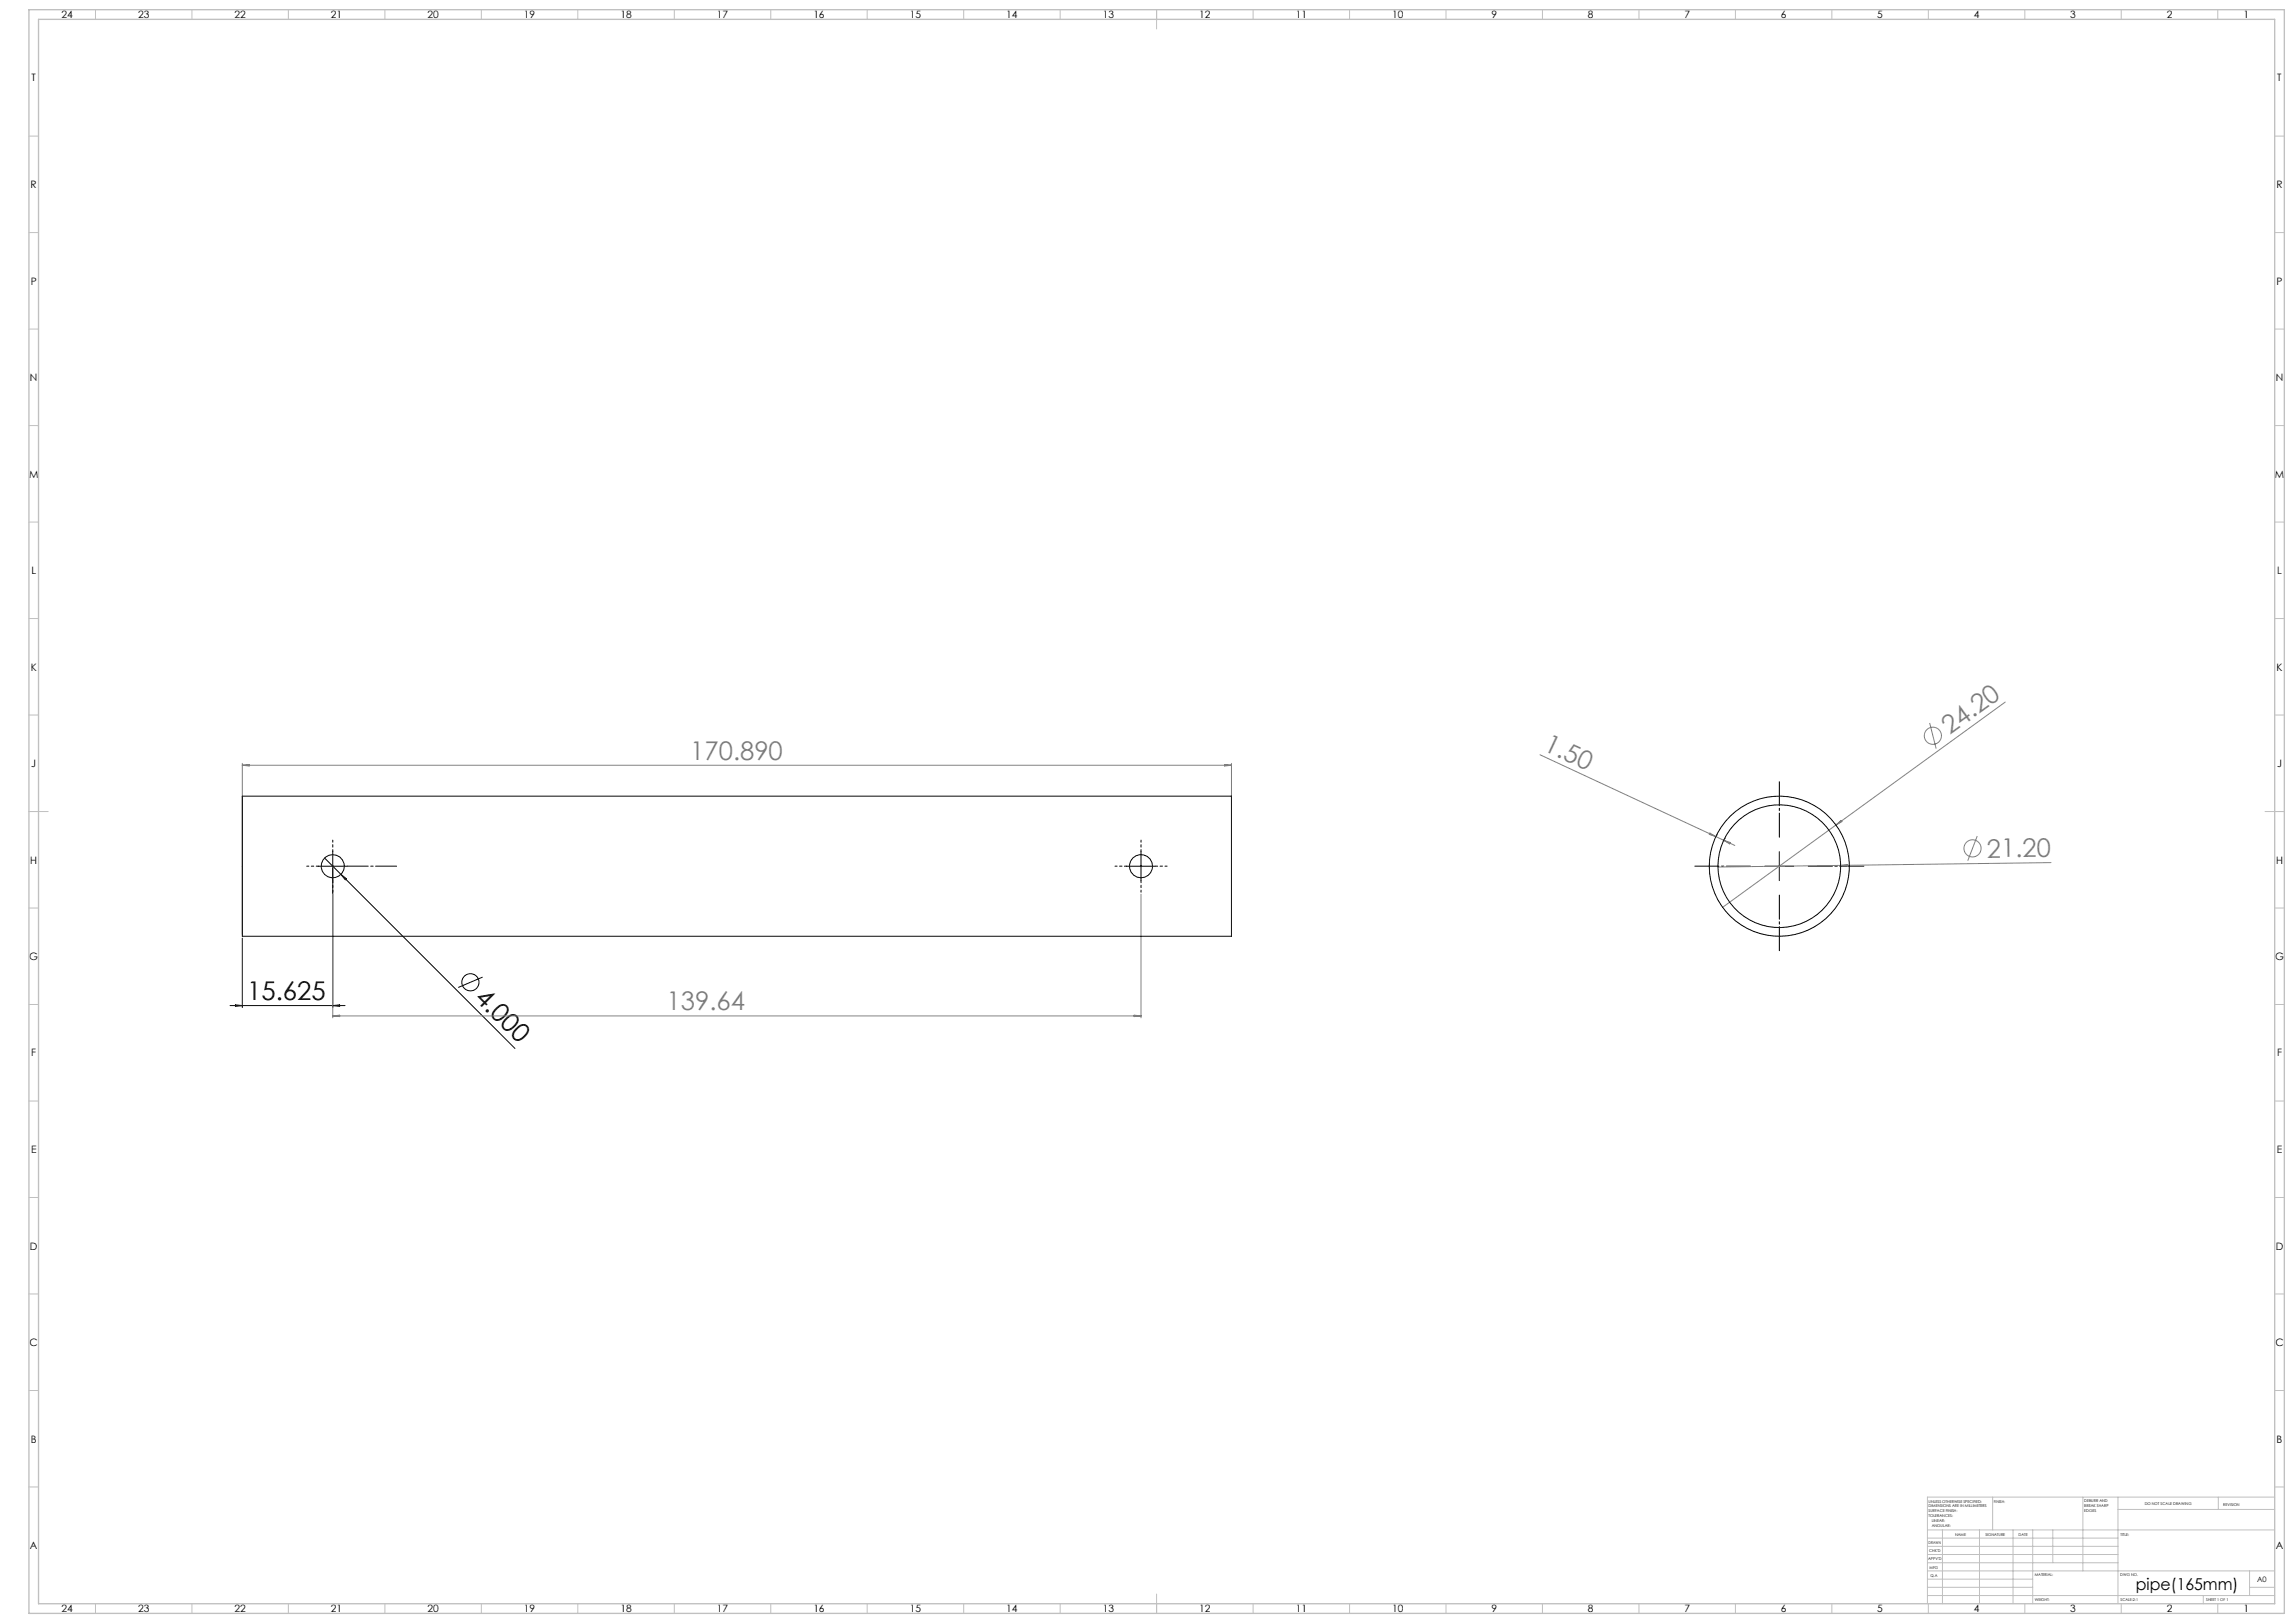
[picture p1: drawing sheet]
<svg xmlns="http://www.w3.org/2000/svg" width="1189mm" height="841mm" viewBox="0 0 1189 841" stroke-linecap="round" stroke-linejoin="round" font-family="sans-serif">
<defs><g id="words">
<g font-size="13.3" fill="#808080">
<text x="1011" y="381" transform="rotate(-36 1011 381)">24.20</text>
<text x="799" y="388" transform="rotate(25 799 388)">1.50</text>
<text x="358" y="394">170.890</text>
<text x="1030" y="444" transform="rotate(-1 1030 444)">21.20</text>
<text x="346" y="524">139.64</text>
</g>
<g font-size="13.3">
<text x="128" y="518">15.625</text>
<text x="246" y="518" transform="rotate(45 246 518)">4.000</text>
</g>
<text font-size="8.5" x="1107" y="824">pipe(165mm)</text>
<g font-size="5.3">
<text x="32" y="9">24</text>
<text x="72" y="9">23</text>
<text x="122" y="9">22</text>
<text x="172" y="9">21</text>
<text x="222" y="9">20</text>
<text x="272" y="9">19</text>
<text x="322" y="9">18</text>
<text x="372" y="9">17</text>
<text x="422" y="9">16</text>
<text x="472" y="9">15</text>
<text x="522" y="9">14</text>
<text x="572" y="9">13</text>
<text x="622" y="9">12</text>
<text x="672" y="9">11</text>
<text x="722" y="9">10</text>
<text x="773" y="9">9</text>
<text x="823" y="9">8</text>
<text x="873" y="9">7</text>
<text x="923" y="9">6</text>
<text x="973" y="9">5</text>
<text x="1023" y="9">4</text>
<text x="1073" y="9">3</text>
<text x="1123" y="9">2</text>
<text x="1163" y="9">1</text>
<text x="16" y="42">T</text>
<text x="1180" y="42">T</text>
<text x="16" y="98">R</text>
<text x="1180" y="98">R</text>
<text x="16" y="148">P</text>
<text x="1180" y="148">P</text>
<text x="16" y="198">N</text>
<text x="1180" y="198">N</text>
<text x="15" y="247">M</text>
<text x="1179" y="247">M</text>
<text x="16" y="297">L</text>
<text x="1180" y="297">L</text>
<text x="16" y="347">K</text>
<text x="1180" y="347">K</text>
<text x="16" y="398">J</text>
<text x="1180" y="398">J</text>
<text x="16" y="448">H</text>
<text x="1180" y="448">H</text>
<text x="15" y="497">G</text>
<text x="1179" y="497">G</text>
<text x="16" y="547">F</text>
<text x="1180" y="547">F</text>
<text x="16" y="597">E</text>
<text x="1180" y="597">E</text>
<text x="16" y="648">D</text>
<text x="1180" y="648">D</text>
<text x="15" y="698">C</text>
<text x="1179" y="698">C</text>
<text x="16" y="748">B</text>
<text x="1180" y="748">B</text>
<text x="16" y="803">A</text>
<text x="1180" y="803">A</text>
<text x="32" y="835">24</text>
<text x="72" y="835">23</text>
<text x="122" y="835">22</text>
<text x="172" y="835">21</text>
<text x="222" y="835">20</text>
<text x="272" y="835">19</text>
<text x="322" y="835">18</text>
<text x="372" y="835">17</text>
<text x="422" y="835">16</text>
<text x="472" y="835">15</text>
<text x="522" y="835">14</text>
<text x="572" y="835">13</text>
<text x="622" y="835">12</text>
<text x="672" y="835">11</text>
<text x="722" y="835">10</text>
<text x="773" y="835">9</text>
<text x="823" y="835">8</text>
<text x="873" y="835">7</text>
<text x="923" y="835">6</text>
<text x="973" y="835">5</text>
<text x="1023" y="835">4</text>
<text x="1073" y="835">3</text>
<text x="1123" y="835">2</text>
<text x="1163" y="835">1</text>
</g>
<text font-size="3.9" x="1170" y="820">A0</text>
<g font-size="2">
<text x="1000" y="779">UNLESS OTHERWISE SPECIFIED:</text>
<text x="1033" y="779">FINISH:</text>
<text x="1080" y="778">DEBURR AND</text>
<text x="1112" y="780">DO NOT SCALE DRAWING</text>
<text x="1000" y="781">DIMENSIONS ARE IN MILLIMETERS</text>
<text x="1000" y="784">SURFACE FINISH:</text>
<text x="1080" y="781">BREAK SHARP</text>
<text x="1080" y="783">EDGES</text>
<text x="1152" y="780">REVISION</text>
<text x="1000" y="786">TOLERANCES:</text>
<text x="1001" y="789">LINEAR:</text>
<text x="1001" y="791">ANGULAR:</text>
<text x="1013" y="796">NAME</text>
<text x="1029" y="796">SIGNATURE</text>
<text x="1046" y="796">DATE</text>
<text x="1099" y="796">TITLE:</text>
<text x="1000" y="800">DRAWN</text>
<text x="999" y="808">APPV'D</text>
<text x="1000" y="804">CHK'D</text>
<text x="1000" y="813">MFG</text>
<text x="1001" y="817">Q.A</text>
<text x="1055" y="817">MATERIAL:</text>
<text x="1099" y="817">DWG NO.</text>
<text x="1055" y="830">WEIGHT:</text>
<text x="1099" y="830">SCALE:2:1</text>
<text x="1143" y="830">SHEET 1 OF 1</text>
</g>
</g></defs>
<g fill="none" stroke="#000" stroke-width=".52">
<path d="M126 413h512v72h-512zM165 449h15M168 445l9 8M172 441v81M177 453l90 90M177 453l2 2v1zM584 449h15M591 441v15M915 449h15M922 441v15M126 486v36M250 506l-12 6"/>
<path d="M119 521h60M122 521h4h-4zM172 521h4z"/>
<circle cx="172" cy="449" r="6"/>
<circle cx="591" cy="449" r="6"/>
<circle cx="922" cy="449" r="32"/>
<circle cx="922" cy="449" r="36"/>
<circle cx="244" cy="509" r="4"/>
</g>
<g fill="none" stroke="#808080" stroke-width=".52">
<path d="M1000 375l4 13M1039 364l-87 64M126 396v88M126 397h512M126 397l3-1v1zM635 396l3 1h-3zM638 396v88M798 391l101 47M886 432l3 2-3-2zM890 433h.1M893 435l4 2h-1zM894 435h.1"/>
<path d="M952 428l-59 42M952 428l2-3 1 1zM1025 433l-5 13M954 448h4v1zM1063 447l-173 2M172 463v64M591 463v64M172 526h419M172 526h4v1zM588 526h3l-3 1z"/>
<circle cx="1002" cy="381" r="4"/>
<circle cx="1022" cy="440" r="4"/>
</g>
<path d="M922 434v-29M907 449h-29M937 449h29M922 464v29" fill="none" stroke="#000" stroke-width=".52" stroke-dasharray="15.2 1.3 1.3 1.3" stroke-dashoffset="2.7"/>
<path d="M165 449h-6M172 441v-6M172 456v6M584 449h-6M591 441v-6M591 456v6M599 449h6" fill="none" stroke="#000" stroke-width=".52" stroke-dasharray="15.2 1.3 1.3 1.3" stroke-dashoffset="14.1"/>
<path d="M180 449h26" fill="none" stroke="#000" stroke-width=".52" stroke-dasharray="15.2 1.3 1.3 1.3" stroke-dashoffset="4.4"/>
<g fill="none" stroke="#c0c0c0" stroke-width=".52">
<path d="M49 5v5M99 5v5M149 5v5M199 5v5M249 5v5M299 5v5M349 5v5M399 5v5M449 5v5M499 5v5M549 5v5M599 5v10"/>
<path d="M649 5v5M699 5v5M749 5v5M799 5v5M849 5v5M899 5v5M949 5v5M999 5v5M1049 5v5M1099 5v5M1149 5v5M15 71h5"/>
<path d="M1179 71h5M15 121h5M1179 121h5M15 171h5M1179 171h5M15 221h5M1179 221h5M15 271h5M1179 271h5M15 321h5M1179 321h5M15 371h5"/>
<path d="M1179 371h5M15 421h10M1174 421h10M15 471h5M1179 471h5M15 521h5M1179 521h5M15 571h5M1179 571h5M15 621h5M1179 621h5M15 671h5"/>
<path d="M1179 671h5M15 721h5M1179 721h5M15 771h5M1033 776v17M1080 776v38M1098 776v55M1150 776v6M1179 771h5M1179 776h-180v55M999 793h180M999 797h99"/>
<path d="M1007 793v38M1026 793v38M1043 793v38M1054 793v38M1064 793v17M1098 782h81M999 810h99M999 806h99M999 801h99M999 818h55M999 814h180M1166 814v13"/>
<path d="M49 831v5M99 831v5M149 831v5M199 831v5M249 831v5M299 831v5M349 831v5M399 831v5M449 831v5M499 831v5M549 831v5M599 826v10"/>
<path d="M649 831v5M699 831v5M749 831v5M799 831v5M849 831v5M899 831v5M949 831v5M999 827h180M999 823h55M999 831v5M1049 831v5M1099 831v5"/>
<path d="M1142 827v4M1149 831v5M1166 823h13"/>
</g>
<path d="M15 5h1169v831h-1169zM20 10h1159v821h-1159z" fill="none" stroke="#c0c0c0" stroke-width=".7"/>
<use href="#words"/>
</svg>
